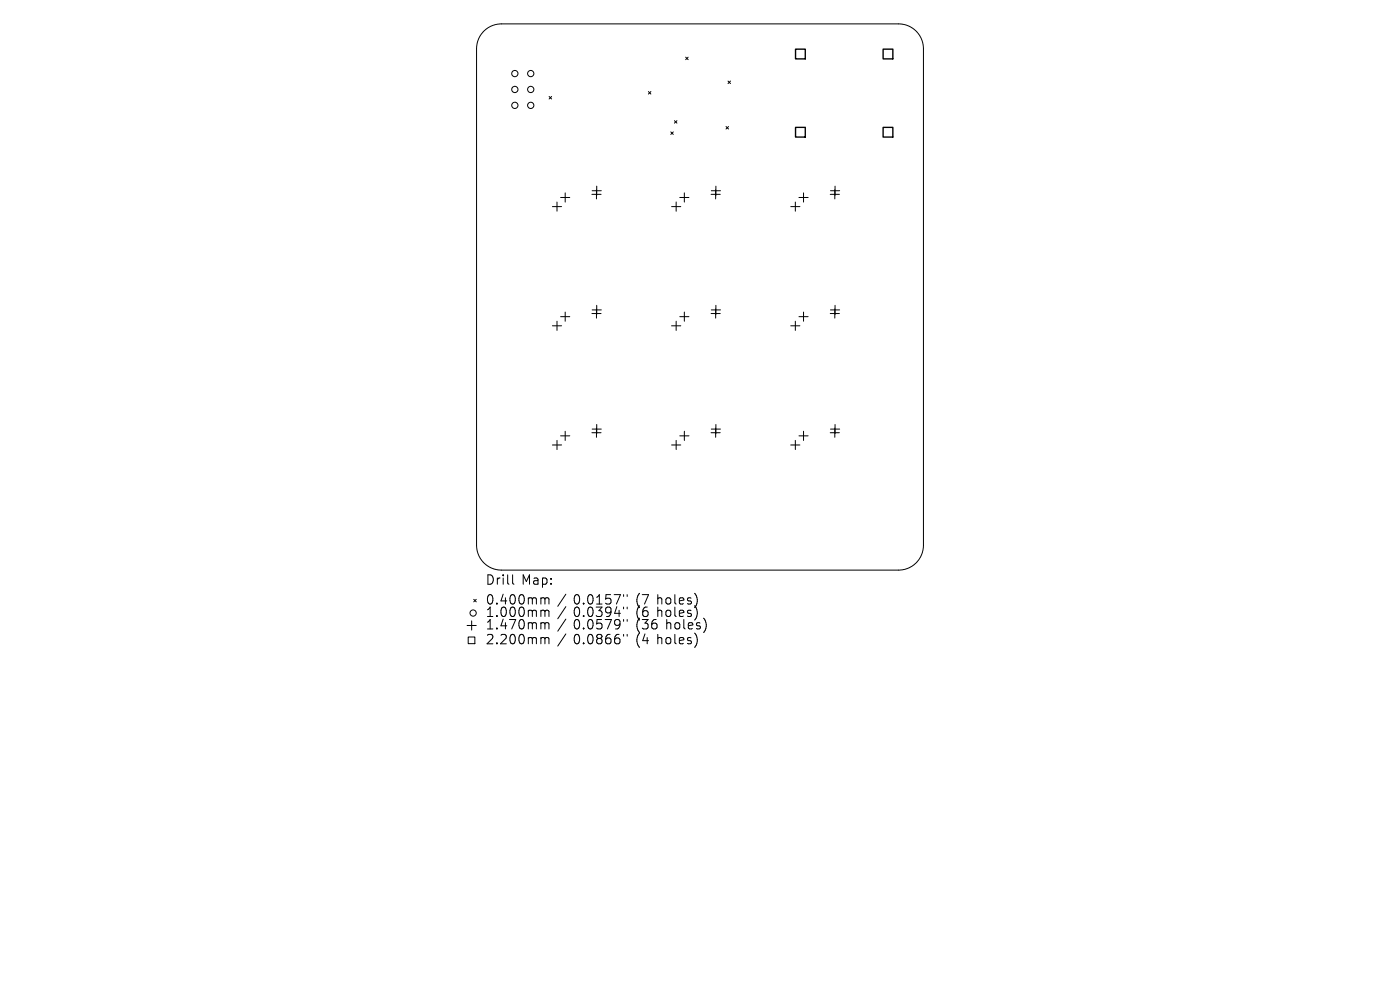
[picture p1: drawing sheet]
<svg xmlns="http://www.w3.org/2000/svg" width="297mm" height="210mm" viewBox="0 0 297 210" stroke-linecap="round" stroke-linejoin="round" font-family="sans-serif">
<defs><g id="words">
<g font-size="2.8">
<text x="103" y="124.2">Drill Map:</text>
<text x="103" y="128.4">0.400mm / 0.0157&quot; (7 holes)</text>
<text x="103" y="131">1.000mm / 0.0394&quot; (6 holes)</text>
<text x="103" y="133.7">1.470mm / 0.0579&quot; (36 holes)</text>
<text x="103" y="136.8">2.200mm / 0.0866&quot; (4 holes)</text>
</g>
</g></defs>
<g fill="none" stroke="#000" stroke-width=".21">
<path d="M102.7 6.5a5.3 5.3 0 0 1 3.7-1.4h84.2a5.3 5.3 0 0 1 5.3 5.2v105.4a5.3 5.3 0 0 1-5.3 5.2h-84.2a5.3 5.3 0 0 1-5.3-5.2v-105.4a5.3 5.3 0 0 1 1.6-3.8zM137.6 19.4l.5 .6M138.1 19.4l-.5 .6M145.5 12.1l.5 .6M146 12.1l-.5 .6M154.4 17.2l.6 .5M155 17.2l-.6 .5M116.5 20.5l.5 .5M117 20.5l-.5 .5M126.6 39.5v1.9M142.3 28l.5 .5M142.8 28l-.5 .5"/>
<path d="M143.1 25.6l.5 .5M143.6 25.6l-.5 .5M151.9 39.5v1.9M154 26.8l.6 .6M154.6 26.8l-.6 .6M177.2 39.5v1.9M117.2 43.8h1.9M118.2 42.9v1.9M118.9 41.9h2M119.9 40.9v2M125.6 41.2h1.9M125.6 40.5h2"/>
<path d="M126.5 40.3v1.9M142.5 43.8h1.9M143.4 42.9v1.9M144.2 41.9h2M145.2 40.9v2M150.8 41.2h2M150.9 40.5h1.9M151.8 40.3v1.9M167.8 43.8h1.9M168.7 42.9v1.9M169.5 41.9h1.9M170.5 40.9v2"/>
<path d="M176.1 41.2h2M176.2 40.5h1.9M177.1 40.3v1.9M117.2 69.1h1.9M118.2 68.1v2M118.9 67.2h2M119.9 66.2v1.9M125.6 66.5h1.9M125.6 65.7h2M126.5 65.5v2M126.6 64.8v1.9M142.5 69.1h1.9"/>
<path d="M143.4 68.1v2M144.2 67.2h2M145.2 66.2v1.9M150.8 66.5h2M150.9 65.7h1.9M151.8 65.5v2M151.9 64.8v1.9M167.8 69.1h1.9M168.7 68.1v2M169.5 67.2h1.9M170.5 66.2v1.9M176.1 66.5h2"/>
<path d="M176.2 65.7h1.9M177.1 65.5v2M177.2 64.8v1.9M117.2 94.4h1.9M118.2 93.4v2M118.9 92.5h2M119.9 91.5v1.9M125.6 91.8h1.9M125.6 91h2M126.5 90.8v2M126.6 90v2M142.5 94.4h1.9"/>
<path d="M143.4 93.4v2M144.2 92.5h2M145.2 91.5v1.9M150.8 91.8h2M150.9 91h1.9M151.8 90.8v2M151.9 90v2M167.8 94.4h1.9M168.7 93.4v2M169.5 92.5h1.9M170.5 91.5v1.9M176.1 91.8h2"/>
<path d="M176.2 91h1.9M177.1 90.8v2M177.2 90v2M99.1 132.7h1.9M99.3 135.1h1.4v1.4h-1.4zM100.1 131.7v2M100.5 127.1l.5 .6M101 127.1l-.5 .6M115.3 122.6l.6 .1 .1 .3-.1 .7-.6 .2M116.9 123.7v.2M116.9 122.7v.2M139.5 126.1v2"/>
<path d="M139.5 128.8v2M139.5 134.6v2M139.5 127l.3-.2 .5 .1 .1 1.2M139.5 129.6l.3-.2 .5 .1 .1 1.3M139.5 135.4l.3-.2 .5 .1 .1 1.3M141.4 127l.2-.2 .6 .2 .1 .8-.2 .2-.5 .1-.2-.2zM141.4 129.6l.2-.2 .6 .2 .1 .8-.2 .3-.5 .1-.2-.2zM141.4 135.4l.2-.2 .6 .2 .1 .8-.2 .3-.5 .1-.2-.2zM141.5 132.3l.2-.2 .5 .1 .1 1.2M141.5 131.4v2M143.2 126.1v1.8l.3 .2M143.2 128.8v1.7l.3 .3"/>
<path d="M143.2 134.6v1.7l.3 .3M143.3 132.3l.2-.2 .6 .2 .1 .7-.2 .3-.5 .1-.2-.2zM144.1 127.5l1-.2-.1-.4-.6-.1-.3 .3 .1 .9h.8M144.1 130.1l1-.2-.1-.4-.6-.1-.3 .3 .1 1h.8M144.1 135.9l1-.2-.1-.4-.6-.1-.3 .3 .1 1h.8M145.1 131.4v1.7l.3 .3M146 132.8l1-.2-.1-.4-.6-.1-.3 .3 .1 .9h.8M146.6 126.9l-.5-.1-.3 .3 .1 .3 .7 .2v.4h-.8M146.6 129.5l-.5-.1-.3 .3 .1 .3 .7 .2v.5h-.8M146.6 135.3l-.5-.1-.3 .3 .1 .3 .7 .2v.5h-.8M147.4 125.9a2.29 2.29 0 0 1 0 3M147.4 128.5a2.29 2.29 0 0 1 0 3"/>
<path d="M147.4 134.3a2.29 2.29 0 0 1 0 3M148.5 132.2l-.5-.1-.3 .3 .1 .3 .7 .1v.5h-.8M149.3 131.1a2.29 2.29 0 0 1 0 3.1"/>
<circle cx="109.2" cy="15.6" r=".66"/>
<circle cx="109.2" cy="19" r=".66"/>
<circle cx="112.6" cy="15.6" r=".66"/>
<circle cx="112.6" cy="19" r=".66"/>
<circle cx="109.2" cy="22.3" r=".66"/>
<circle cx="112.6" cy="22.3" r=".66"/>
<circle cx="100.4" cy="130" r=".66"/>
</g>
<path d="M168.8 10.4h2v2.1h-2zM187.3 10.4h2.1v2.1h-2.1zM168.8 27h2v2.1h-2zM187.3 27h2.1v2.1h-2.1z" fill="none" stroke="#000" stroke-width=".29"/>
<use href="#words"/>
</svg>
